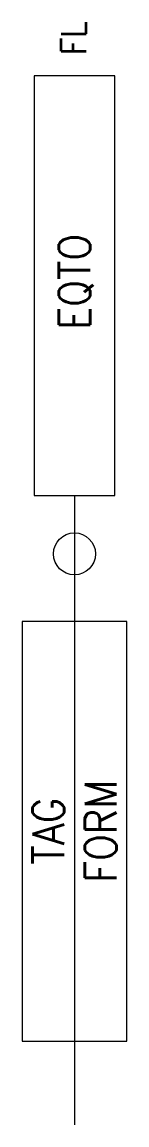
# Model space of a CAD drawing. Header units: millimetres. Extents: x 38.2 to 43.2, y -37.3 to 15.3.
import ezdxf
from ezdxf.enums import TextEntityAlignment as Align

# ---------------------------------------------------------------- set-up
doc = ezdxf.new("R2010")
doc.units = ezdxf.units.MM
doc.header["$MEASUREMENT"] = 0
doc.layers.get('0').update_dxf_attribs({"linetype": 'CONTINUOUS'})
doc.styles.add('ROMANS', font='romans')

msp = doc.modelspace()

# ---------------------------------------------------------------- linework, layer by layer
at = {"color": 7, "linetype": 'Continuous'}
msp.add_line((40.678, -7.281), (40.684, -37.279), dxfattribs=at)
at = {"color": 7}
for points in [[(38.752, -7.281), (42.6, -7.281), (42.6, 12.719), (38.752, 12.719)], [(38.179, -33.281), (43.179, -33.281), (43.179, -13.281), (38.179, -13.281)]]:
    msp.add_lwpolyline(points, close=True, dxfattribs=at)
at = {"color": 7, "linetype": 'Continuous'}
msp.add_circle((40.678, -10.066), 1, dxfattribs=at)

# ---------------------------------------------------------------- texts
at = {"color": 7, "linetype": 'Continuous', "style": 'ROMANS', "width": 0.9}
msp.add_attdef('FL', text='', height=1.2, rotation=90, dxfattribs=at).set_placement((40.639, 13.703), align=Align.MIDDLE_LEFT)
for tag, p in [('EQTO', (40.678, 2.897)), ('FORM', (41.929, -23.281)), ('TAG', (39.429, -23.281))]:
    msp.add_attdef(tag, text='', height=1.5, rotation=90, dxfattribs=at).set_placement(p, align=Align.MIDDLE_CENTER)

doc.saveas('drawing.dxf')
